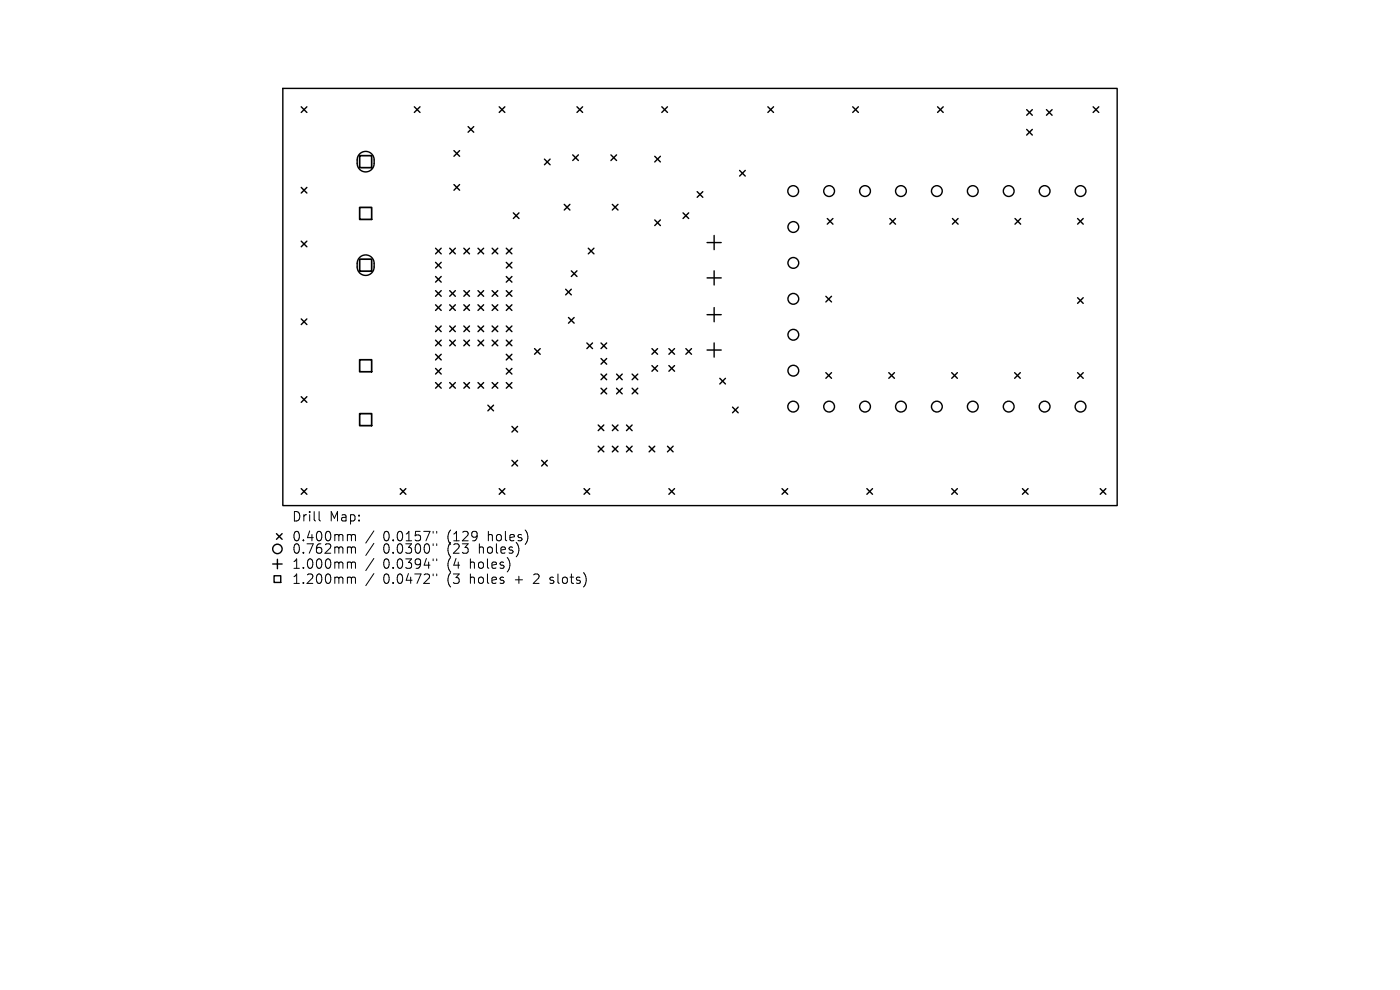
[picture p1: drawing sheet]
<svg xmlns="http://www.w3.org/2000/svg" width="297mm" height="210mm" viewBox="0 0 297 210" stroke-linecap="round" stroke-linejoin="round" font-family="sans-serif">
<defs><g id="words">
<g font-size="2.8">
<text x="61.9" y="110.9">Drill</text>
<text x="69.9" y="110.9">Map:</text>
<text x="61.9" y="115.1">0.400mm</text>
<text x="61.9" y="117.7">0.762mm</text>
<text x="81.3" y="115.1">0.0157&quot;</text>
<text x="81.3" y="117.7">0.0300&quot;</text>
<text x="95" y="115.1">(129</text>
<text x="95" y="117.7">(23</text>
<text x="101.9" y="117.7">holes)</text>
<text x="103.8" y="115.1">holes)</text>
<text x="61.9" y="120.9">1.000mm</text>
<text x="61.9" y="124.1">1.200mm</text>
<text x="81.3" y="120.9">0.0394&quot;</text>
<text x="81.3" y="124.1">0.0472&quot;</text>
<text x="95" y="120.9">(4</text>
<text x="95" y="124.1">(3</text>
<text x="100" y="120.9">holes)</text>
<text x="100" y="124.1">holes</text>
<text x="109.7" y="124.1">+</text>
<text x="113.9" y="124.1">2</text>
<text x="117.5" y="124.1">slots)</text>
</g>
</g></defs>
<g fill="none" stroke="#000" stroke-width=".3">
<path d="M60 18.8h177v88.5h-177zM63.9 22.7l1.2 1.2M63.9 39.8l1.2 1.2M65.1 22.7l-1.2 1.2M65.1 39.8l-1.2 1.2M76.3 32.6a1.8 1.8 0 0 1 2-.3 1.8 1.8 0 0 1 1.1 1.6v.8a1.8 1.8 0 0 1-1.8 1.8 1.8 1.8 0 0 1-1.8-1.8v-1.2zM87.9 22.7l1.2 1.2M89.1 22.7l-1.2 1.2M96.3 32l1.2 1.2M96.3 39.2l1.2 1.2M97.5 32l-1.2 1.2M97.5 39.2l-1.2 1.2"/>
<path d="M99.3 26.9l1.2 1.2M100.5 26.9l-1.2 1.2M105.9 22.7l1.2 1.2M107.1 22.7l-1.2 1.2M115.5 33.8l1.2 1.2M116.7 33.8l-1.2 1.2M121.5 32.9l1.2 1.2M122.4 22.7l1.2 1.2M122.7 32.9l-1.2 1.2M123.6 22.7l-1.2 1.2M129.6 32.9l1.2 1.2M130.8 32.9l-1.2 1.2"/>
<path d="M138.9 33.2l1.2 1.2M140.1 33.2l-1.2 1.2M140.4 22.7l1.2 1.2M141.6 22.7l-1.2 1.2M156.9 36.2l1.2 1.2M158.1 36.2l-1.2 1.2M162.9 22.7l1.2 1.2M164.1 22.7l-1.2 1.2M180.9 22.7l1.2 1.2M182.1 22.7l-1.2 1.2M198.9 22.7l1.2 1.2M200.1 22.7l-1.2 1.2"/>
<path d="M217.8 23.3l1.2 1.2M217.8 27.5l1.2 1.2M219 23.3l-1.2 1.2M219 27.5l-1.2 1.2M222 23.3l1.2 1.2M223.2 23.3l-1.2 1.2M231.9 22.7l1.2 1.2M233.1 22.7l-1.2 1.2M63.9 51.2l1.2 1.2M65.1 51.2l-1.2 1.2M76.3 54.6a1.8 1.8 0 0 1 2-.4 1.8 1.8 0 0 1 1.1 1.7v.7a1.8 1.8 0 0 1-1.8 1.8 1.8 1.8 0 0 1-1.8-1.8v-1.2zM92.4 52.7l1.2 1.2"/>
<path d="M92.4 55.7l1.2 1.2M92.4 58.7l1.2 1.2M93.6 55.7l-1.2 1.2M93.6 52.7l-1.2 1.2M93.6 58.7l-1.2 1.2M95.4 52.7l1.2 1.2M96.6 52.7l-1.2 1.2M98.4 52.7l1.2 1.2M99.6 52.7l-1.2 1.2M101.4 52.7l1.2 1.2M102.6 52.7l-1.2 1.2M104.4 52.7l1.2 1.2"/>
<path d="M105.6 52.7l-1.2 1.2M107.4 58.7l1.2 1.2M107.4 55.7l1.2 1.2M107.4 52.7l1.2 1.2M108.6 52.7l-1.2 1.2M108.6 55.7l-1.2 1.2M108.6 58.7l-1.2 1.2M108.9 45.2l1.2 1.2M110.1 45.2l-1.2 1.2M119.7 43.4l1.2 1.2M120.9 43.4l-1.2 1.2M121.2 57.5l1.2 1.2"/>
<path d="M122.4 57.5l-1.2 1.2M124.8 52.7l1.2 1.2M126 52.7l-1.2 1.2M129.9 43.4l1.2 1.2M131.1 43.4l-1.2 1.2M138.9 46.7l1.2 1.2M140.1 46.7l-1.2 1.2M144.9 45.2l1.2 1.2M146.1 45.2l-1.2 1.2M147.9 40.7l1.2 1.2M149.1 40.7l-1.2 1.2M150 51.5h3"/>
<path d="M150 59h3M151.5 50v3M151.5 57.5v3M175.5 46.4l1.2 1.2M176.7 46.4l-1.2 1.2M188.8 46.4l1.2 1.2M190 46.4l-1.2 1.2M202.1 46.4l1.2 1.2M203.3 46.4l-1.2 1.2M215.3 46.4l1.2 1.2M216.5 46.4l-1.2 1.2M228.6 46.4l1.2 1.2"/>
<path d="M229.8 46.4l-1.2 1.2M63.9 67.7l1.2 1.2M65.1 67.7l-1.2 1.2M92.4 61.7l1.2 1.2M92.4 64.7l1.2 1.2M92.4 69.2l1.2 1.2M92.4 72.2l1.2 1.2M92.4 75.2l1.2 1.2M92.4 78.2l1.2 1.2M93.6 75.2l-1.2 1.2M93.6 61.7l-1.2 1.2M93.6 64.7l-1.2 1.2"/>
<path d="M93.6 69.2l-1.2 1.2M93.6 72.2l-1.2 1.2M93.6 78.2l-1.2 1.2M95.4 61.7l1.2 1.2M95.4 64.7l1.2 1.2M95.4 72.2l1.2 1.2M95.4 69.2l1.2 1.2M96.6 72.2l-1.2 1.2M96.6 61.7l-1.2 1.2M96.6 69.2l-1.2 1.2M96.6 64.7l-1.2 1.2M98.4 61.7l1.2 1.2"/>
<path d="M98.4 64.7l1.2 1.2M98.4 72.2l1.2 1.2M98.4 69.2l1.2 1.2M99.6 69.2l-1.2 1.2M99.6 72.2l-1.2 1.2M99.6 61.7l-1.2 1.2M99.6 64.7l-1.2 1.2M101.4 61.7l1.2 1.2M101.4 64.7l1.2 1.2M101.4 72.2l1.2 1.2M101.4 69.2l1.2 1.2M102.6 69.2l-1.2 1.2"/>
<path d="M102.6 72.2l-1.2 1.2M102.6 61.7l-1.2 1.2M102.6 64.7l-1.2 1.2M104.4 64.7l1.2 1.2M104.4 61.7l1.2 1.2M104.4 72.2l1.2 1.2M104.4 69.2l1.2 1.2M105.6 69.2l-1.2 1.2M105.6 72.2l-1.2 1.2M105.6 61.7l-1.2 1.2M105.6 64.7l-1.2 1.2M107.4 64.7l1.2 1.2"/>
<path d="M107.4 61.7l1.2 1.2M107.4 75.2l1.2 1.2M107.4 72.2l1.2 1.2M107.4 69.2l1.2 1.2M107.4 78.2l1.2 1.2M108.6 69.2l-1.2 1.2M108.6 72.2l-1.2 1.2M108.6 75.2l-1.2 1.2M108.6 61.7l-1.2 1.2M108.6 78.2l-1.2 1.2M108.6 64.7l-1.2 1.2M113.4 74l1.2 1.2"/>
<path d="M114.6 74l-1.2 1.2M120 61.4l1.2 1.2M120.6 67.4l1.2 1.2M121.2 61.4l-1.2 1.2M121.8 67.4l-1.2 1.2M124.5 72.8l1.2 1.2M125.7 72.8l-1.2 1.2M127.5 72.8l1.2 1.2M127.5 76.1l1.2 1.2M127.5 79.4l1.2 1.2M128.7 72.8l-1.2 1.2M128.7 76.1l-1.2 1.2"/>
<path d="M128.7 79.4l-1.2 1.2M130.8 79.4l1.2 1.2M132 79.4l-1.2 1.2M134.1 79.4l1.2 1.2M135.3 79.4l-1.2 1.2M138.3 74l1.2 1.2M138.3 77.6l1.2 1.2M139.5 74l-1.2 1.2M139.5 77.6l-1.2 1.2M141.9 77.6l1.2 1.2M141.9 74l1.2 1.2M143.1 74l-1.2 1.2"/>
<path d="M143.1 77.6l-1.2 1.2M145.5 74l1.2 1.2M146.7 74l-1.2 1.2M150 66.8h3M150 74.3h3M151.5 65.3v3M151.5 72.8v3M175.2 62.9l1.2 1.2M175.2 79.1l1.2 1.2M176.4 62.9l-1.2 1.2M176.4 79.1l-1.2 1.2M188.6 79.1l1.2 1.2"/>
<path d="M189.8 79.1l-1.2 1.2M201.9 79.1l1.2 1.2M203.1 79.1l-1.2 1.2M215.3 79.1l1.2 1.2M216.5 79.1l-1.2 1.2M228.6 63.2l1.2 1.2M228.6 79.1l1.2 1.2M229.8 63.2l-1.2 1.2M229.8 79.1l-1.2 1.2M63.9 84.2l1.2 1.2M65.1 84.2l-1.2 1.2M92.4 81.2l1.2 1.2"/>
<path d="M93.6 81.2l-1.2 1.2M95.4 81.2l1.2 1.2M96.6 81.2l-1.2 1.2M98.4 81.2l1.2 1.2M99.6 81.2l-1.2 1.2M101.4 81.2l1.2 1.2M102.6 81.2l-1.2 1.2M103.5 86l1.2 1.2M104.4 81.2l1.2 1.2M104.7 86l-1.2 1.2M105.6 81.2l-1.2 1.2M107.4 81.2l1.2 1.2"/>
<path d="M108.6 81.2l-1.2 1.2M108.6 90.5l1.2 1.2M108.6 97.7l1.2 1.2M109.8 90.5l-1.2 1.2M109.8 97.7l-1.2 1.2M114.9 97.7l1.2 1.2M116.1 97.7l-1.2 1.2M126.9 90.2l1.2 1.2M126.9 94.7l1.2 1.2M127.5 82.4l1.2 1.2M128.1 90.2l-1.2 1.2M128.1 94.7l-1.2 1.2"/>
<path d="M128.7 82.4l-1.2 1.2M129.9 90.2l1.2 1.2M129.9 94.7l1.2 1.2M130.8 82.4l1.2 1.2M131.1 90.2l-1.2 1.2M131.1 94.7l-1.2 1.2M132 82.4l-1.2 1.2M132.9 90.2l1.2 1.2M132.9 94.7l1.2 1.2M134.1 94.7l-1.2 1.2M134.1 82.4l1.2 1.2M134.1 90.2l-1.2 1.2"/>
<path d="M135.3 82.4l-1.2 1.2M137.7 94.7l1.2 1.2M138.9 94.7l-1.2 1.2M141.6 94.7l1.2 1.2M142.8 94.7l-1.2 1.2M152.7 80.3l1.2 1.2M153.9 80.3l-1.2 1.2M155.4 86.4l1.2 1.2M156.6 86.4l-1.2 1.2M57.9 119.6h2M58.7 113.2l1.2 1.2M58.9 118.6v2"/>
<path d="M59.9 113.2l-1.2 1.2M63.9 103.7l1.2 1.2M65.1 103.7l-1.2 1.2M84.9 103.7l1.2 1.2M86.1 103.7l-1.2 1.2M105.9 103.7l1.2 1.2M107.1 103.7l-1.2 1.2M123.9 103.7l1.2 1.2M125.1 103.7l-1.2 1.2M141.9 103.7l1.2 1.2M143.1 103.7l-1.2 1.2M165.9 103.7l1.2 1.2"/>
<path d="M167.1 103.7l-1.2 1.2M183.9 103.7l1.2 1.2M185.1 103.7l-1.2 1.2M201.9 103.7l1.2 1.2M203.1 103.7l-1.2 1.2M216.9 103.7l1.2 1.2M218.1 103.7l-1.2 1.2M233.4 103.7l1.2 1.2M234.6 103.7l-1.2 1.2M58.1 122.1h1.5v1.4h-1.5z"/>
<circle cx="168.3" cy="40.5" r="1.14"/>
<circle cx="168.3" cy="48.2" r="1.14"/>
<circle cx="168.3" cy="55.8" r="1.14"/>
<circle cx="175.9" cy="40.5" r="1.14"/>
<circle cx="183.5" cy="40.5" r="1.14"/>
<circle cx="191.1" cy="40.5" r="1.14"/>
<circle cx="198.8" cy="40.5" r="1.14"/>
<circle cx="206.4" cy="40.5" r="1.14"/>
<circle cx="214" cy="40.5" r="1.14"/>
<circle cx="221.6" cy="40.5" r="1.14"/>
<circle cx="229.2" cy="40.5" r="1.14"/>
<circle cx="168.3" cy="78.6" r="1.14"/>
<circle cx="168.3" cy="71" r="1.14"/>
<circle cx="168.3" cy="63.4" r="1.14"/>
<circle cx="168.3" cy="86.3" r="1.14"/>
<circle cx="175.9" cy="86.3" r="1.14"/>
<circle cx="183.5" cy="86.3" r="1.14"/>
<circle cx="191.1" cy="86.3" r="1.14"/>
<circle cx="198.8" cy="86.3" r="1.14"/>
<circle cx="206.4" cy="86.3" r="1.14"/>
<circle cx="214" cy="86.3" r="1.14"/>
<circle cx="221.6" cy="86.3" r="1.14"/>
<circle cx="229.2" cy="86.3" r="1.14"/>
<circle cx="58.9" cy="116.4" r="1"/>
</g>
<path d="M76.3 33h2.5v2.6h-2.5zM76.3 44h2.5v2.5h-2.5zM76.3 55h2.5v2.5h-2.5zM76.3 76.3h2.5v2.6h-2.5zM76.3 87.7h2.5v2.6h-2.5z" fill="none" stroke="#000" stroke-width=".36"/>
<g fill="none" stroke="#000" stroke-width=".21">
<path d="M67.7 108.5v1.7l.3 .3M74 113.4h.3l.3 .3M74 116h.3l.3 .3M74 119.2l.5 .1 .1 .2M74.6 113.7l.2-.3 .5 .1 .1 1.2M74.6 113.7v1M74.6 116.3v1.1M74.6 119.5v1.1M74.6 116.3l.2-.3 .5 .1 .1 1.3M74.6 119.5l.2-.3 .5 .1 .1 1.3M79.3 112.6l-1.7 2.6M79.3 115.3l-1.7 2.5"/>
<path d="M79.3 118.5l-1.7 2.5M91.9 112.7v.4M91.9 115.4v.3M91.9 118.6v.3M92.6 112.7v.4M92.6 115.4v.3M92.6 118.6v.3M74 122.4l.5 .1 .1 .2M74.6 122.7v1.1M74.6 122.7l.2-.3 .5 .1 .1 1.3M79.3 121.7l-1.7 2.5M91.9 121.8v.3"/>
<path d="M92.6 121.8v.3M116.6 123.7l.2 .1M116.7 122.5v.5"/>
</g>
<use href="#words"/>
</svg>
